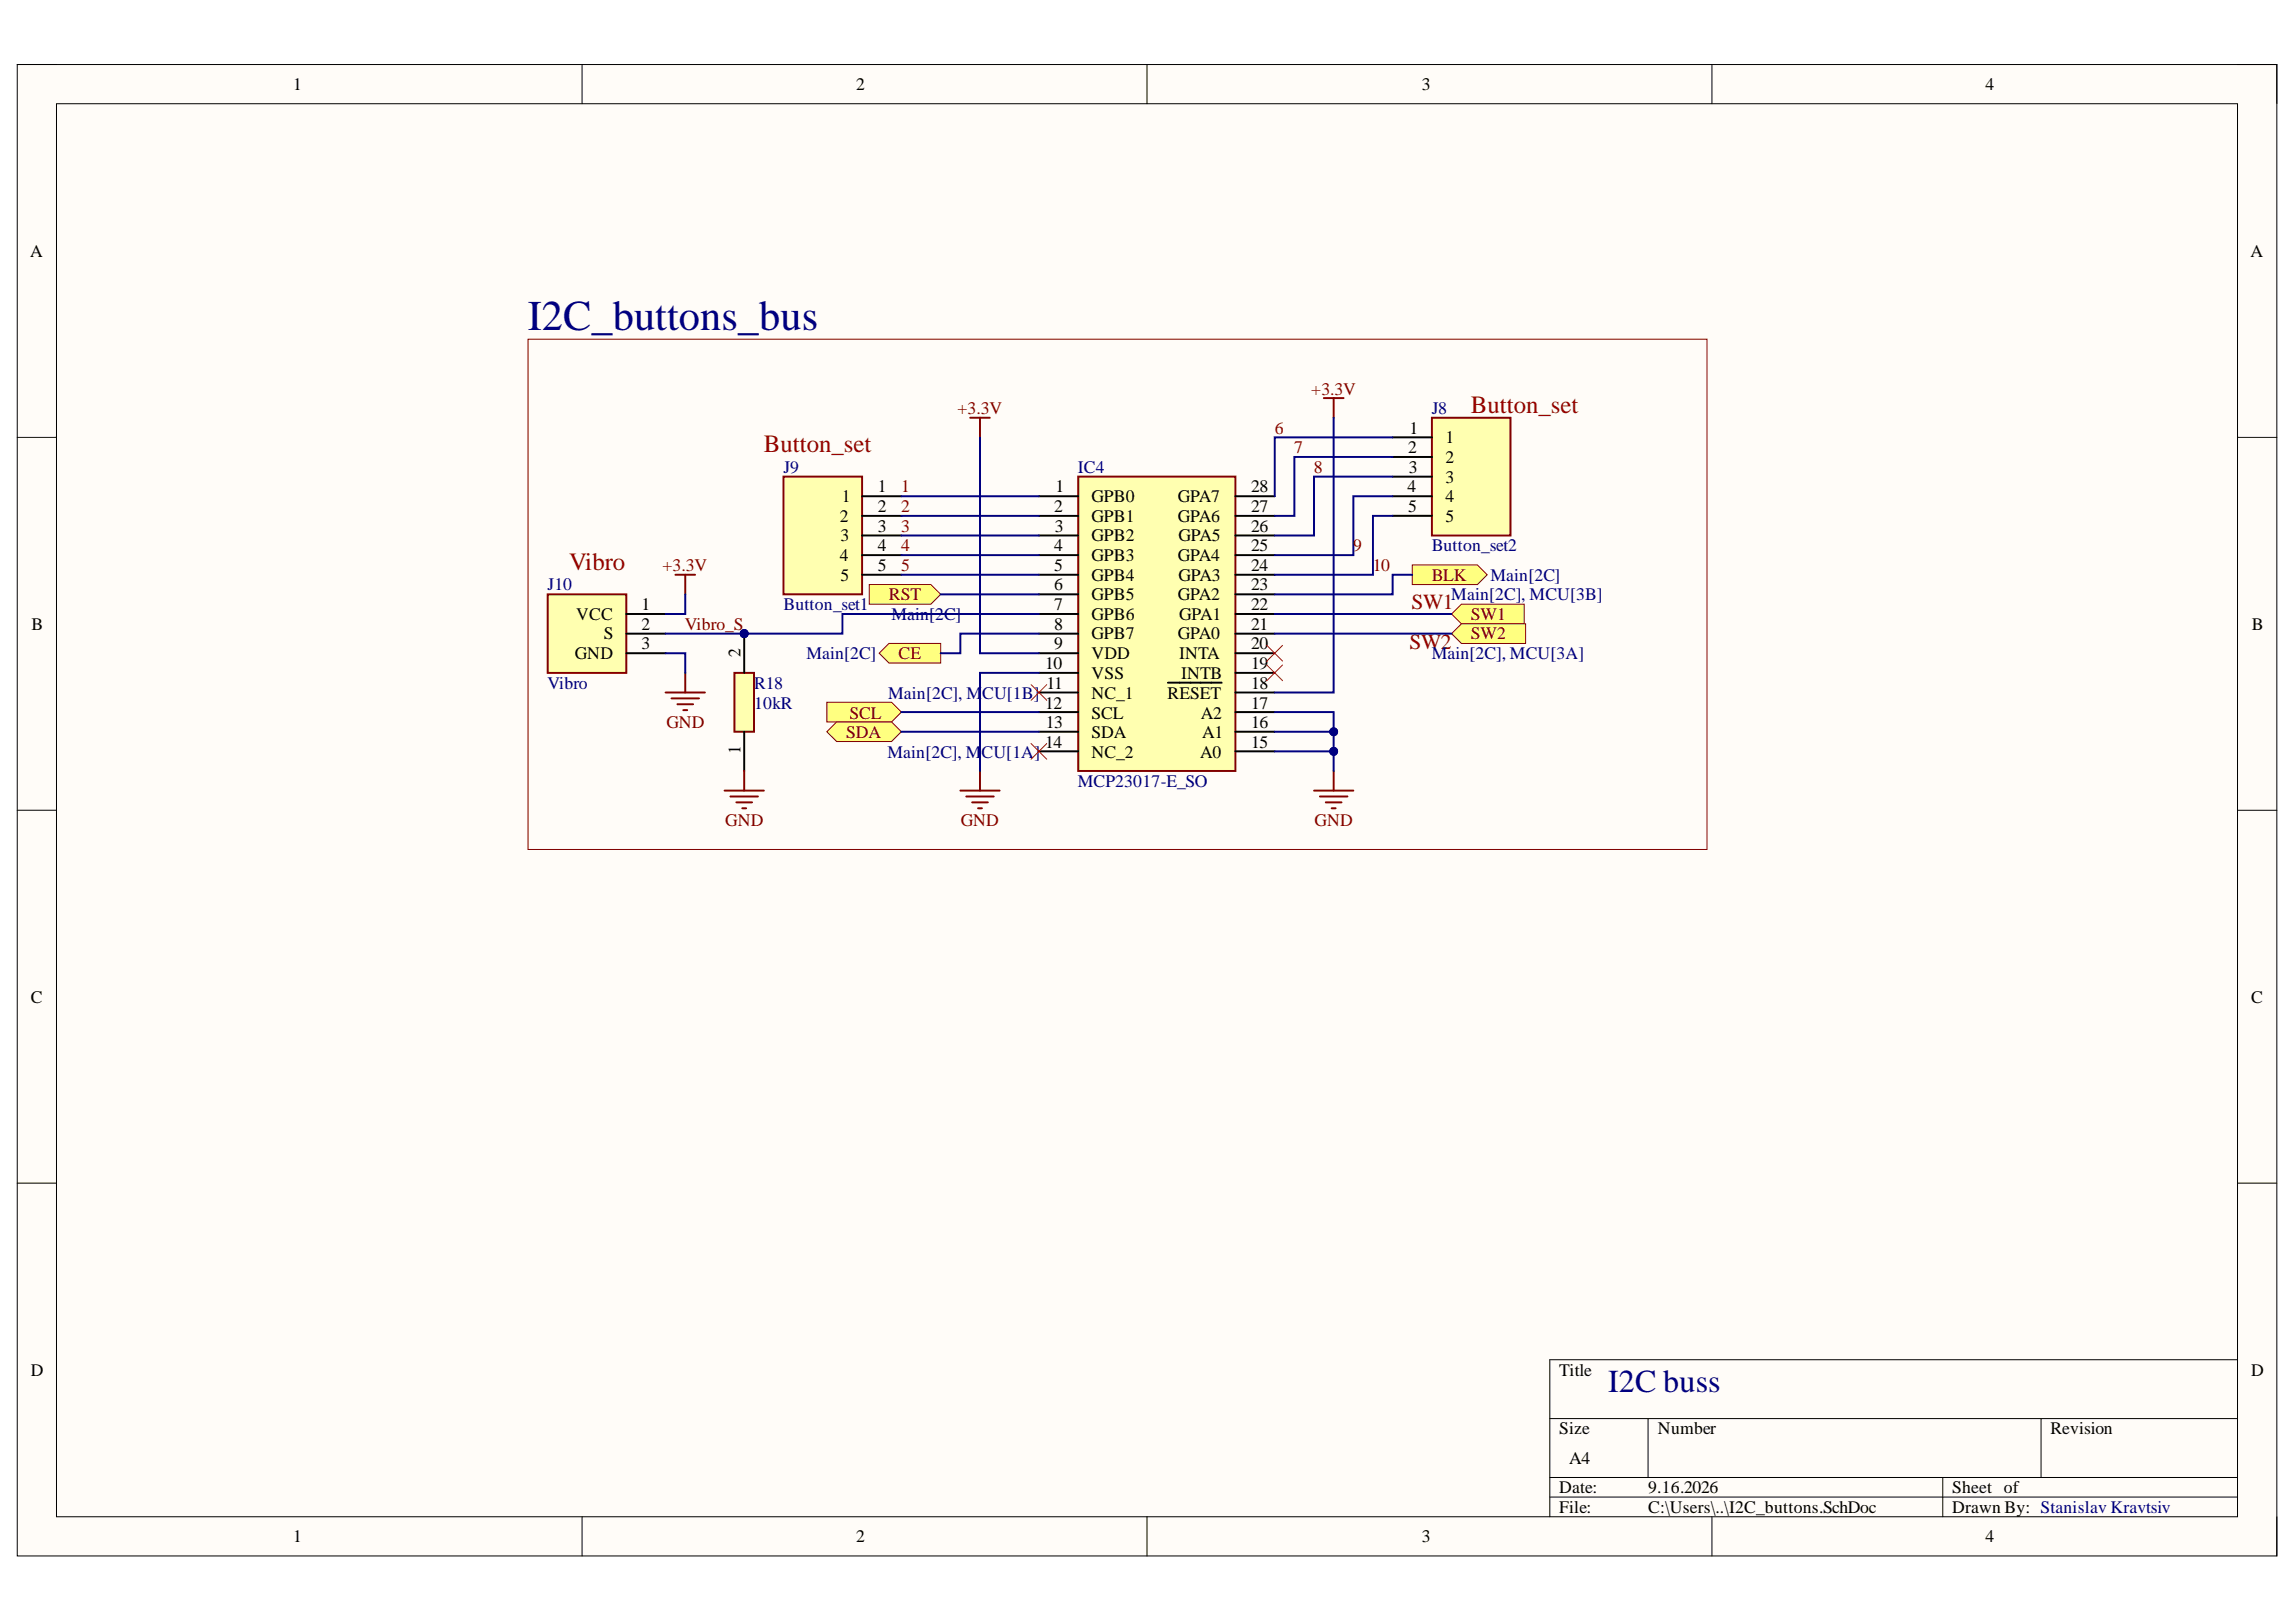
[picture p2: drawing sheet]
<svg xmlns="http://www.w3.org/2000/svg" width="297mm" height="210mm" viewBox="0 0 297 210" stroke-linecap="round" stroke-linejoin="round" font-family="sans-serif">
<defs><g id="words">
<text font-size="5.5" fill="#000080" x="68.3" y="42.8">I2C_buttons_bus</text>
<text font-size="4.1" fill="#000080" x="208.1" y="180.1">I2C buss</text>
<g font-size="3.2" fill="#980000">
<text x="190.3" y="53.4">Button_set</text>
<text x="98.8" y="58.5">Button_set</text>
<text x="73.6" y="73.7">Vibro</text>
</g>
<g font-size="2.8" fill="#980000">
<text x="182.3" y="83.9">SW2</text>
<text x="182.6" y="78.9">SW1</text>
</g>
<g font-size="2.3">
<text x="37.9" y="11.7">1</text>
<text x="110.8" y="11.7">2</text>
<text x="183.9" y="11.7">3</text>
<text x="256.9" y="11.7">4</text>
<text x="3.9" y="33.3">A</text>
<text x="291.2" y="33.3">A</text>
<text x="182.2" y="58.7">2</text>
<text x="182.3" y="56.1">1</text>
<text x="187" y="57.4">1</text>
<text x="187" y="59.9">2</text>
<text x="108.9" y="65">1</text>
<text x="113.6" y="63.7">1</text>
<text x="136.6" y="63.7">1</text>
<text x="141.2" y="65">GPB0</text>
<text x="152.4" y="65">GPA7</text>
<text x="161.9" y="63.7">28</text>
<text x="182.1" y="63.7">4</text>
<text x="182.3" y="61.2">3</text>
<text x="187" y="62.5">3</text>
<text x="187" y="65">4</text>
<text x="108.6" y="67.5">2</text>
<text x="108.7" y="70.1">3</text>
<text x="113.6" y="66.3">2</text>
<text x="113.6" y="68.8">3</text>
<text x="113.6" y="71.3">4</text>
<text x="136.4" y="66.3">2</text>
<text x="136.4" y="71.3">4</text>
<text x="136.5" y="68.8">3</text>
<text x="141.2" y="67.5">GPB1</text>
<text x="141.2" y="70.1">GPB2</text>
<text x="152.4" y="67.5">GPA6</text>
<text x="152.5" y="70.1">GPA5</text>
<text x="161.9" y="66.3">27</text>
<text x="161.9" y="68.8">26</text>
<text x="161.9" y="71.3">25</text>
<text x="182.2" y="66.3">5</text>
<text x="187" y="67.5">5</text>
<text x="108.6" y="72.6">4</text>
<text x="108.7" y="75.1">5</text>
<text x="113.6" y="73.9">5</text>
<text x="136.4" y="73.9">5</text>
<text x="136.4" y="76.4">6</text>
<text x="141.2" y="72.6">GPB3</text>
<text x="141.2" y="75.1">GPB4</text>
<text x="141.2" y="77.7">GPB5</text>
<text x="152.4" y="72.6">GPA4</text>
<text x="152.4" y="77.7">GPA2</text>
<text x="152.5" y="75.1">GPA3</text>
<text x="161.9" y="73.9">24</text>
<text x="161.9" y="76.4">23</text>
<text x="4.1" y="81.5">B</text>
<text x="74.5" y="80.2">VCC</text>
<text x="78.1" y="82.8">S</text>
<text x="83" y="78.9">1</text>
<text x="83" y="81.5">2</text>
<text x="136.4" y="78.9">7</text>
<text x="136.4" y="81.5">8</text>
<text x="141.2" y="80.2">GPB6</text>
<text x="141.2" y="82.8">GPB7</text>
<text x="152.4" y="82.8">GPA0</text>
<text x="152.6" y="80.2">GPA1</text>
<text x="161.9" y="78.9">22</text>
<text x="161.9" y="81.5">21</text>
<text x="291.3" y="81.5">B</text>
<text x="74.4" y="85.3">GND</text>
<text x="83" y="84">3</text>
<text x="95.8" y="85" transform="rotate(-90 95.8 85)">2</text>
<text x="135.2" y="86.6">10</text>
<text x="135.4" y="89.2">11</text>
<text x="136.4" y="84">9</text>
<text x="141.2" y="85.3">VDD</text>
<text x="141.2" y="87.8">VSS</text>
<text x="152.6" y="85.3">INTA</text>
<text x="152.8" y="87.8">INTB</text>
<text x="161.9" y="84">20</text>
<text x="161.9" y="86.6">19</text>
<text x="161.9" y="89.2">18</text>
<text x="135.2" y="91.7">12</text>
<text x="135.3" y="94.3">13</text>
<text x="141.2" y="90.4">NC_1</text>
<text x="141.2" y="93">SCL</text>
<text x="141.2" y="95.5">SDA</text>
<text x="151" y="90.4">RESET</text>
<text x="155.4" y="93">A2</text>
<text x="155.5" y="95.5">A1</text>
<text x="161.9" y="91.7">17</text>
<text x="161.9" y="94.3">16</text>
<text x="95.8" y="97.6" transform="rotate(-90 95.8 97.6)">1</text>
<text x="135.2" y="96.8">14</text>
<text x="141.2" y="98.1">NC_2</text>
<text x="155.3" y="98.1">A0</text>
<text x="161.9" y="96.8">15</text>
<text x="4" y="129.8">C</text>
<text x="291.2" y="129.8">C</text>
<text x="4" y="178">D</text>
<text x="201.7" y="178">Title</text>
<text x="291.2" y="178">D</text>
<text x="201.7" y="185.6">Size</text>
<text x="214.5" y="185.6">Number</text>
<text x="265.3" y="185.6">Revision</text>
<text x="203" y="189.4">A4</text>
<text x="201.7" y="193.2">Date:</text>
<text x="201.7" y="195.8">File:</text>
<text x="213.2" y="193.2">9.16.2026</text>
<text x="213.2" y="195.8">C:\Users\..\I2C_buttons.SchDoc</text>
<text x="252.6" y="193.2">Sheet of</text>
<text x="252.6" y="195.8">Drawn By: Stanislav Kravtsiv</text>
<text x="37.9" y="199.6">1</text>
<text x="110.8" y="199.6">2</text>
<text x="183.9" y="199.6">3</text>
<text x="256.9" y="199.6">4</text>
</g>
<g font-size="2.3" fill="#800000">
<text x="123.9" y="53.6">+3.3V</text>
<text x="169.6" y="51.1">+3.3V</text>
<text x="164.9" y="56.1">6</text>
<text x="167.4" y="58.7">7</text>
<text x="116.6" y="63.7">1</text>
<text x="170" y="61.2">8</text>
<text x="116.6" y="66.3">2</text>
<text x="116.6" y="68.8">3</text>
<text x="116.6" y="71.3">4</text>
<text x="175.1" y="71.3">9</text>
<text x="85.7" y="73.9">+3.3V</text>
<text x="115" y="77.7">RST</text>
<text x="116.6" y="73.9">5</text>
<text x="177.6" y="73.9">10</text>
<text x="185.2" y="75.1">BLK</text>
<text x="88.6" y="81.5">Vibro_S</text>
<text x="190.3" y="80.2">SW1</text>
<text x="190.3" y="82.8">SW2</text>
<text x="116.3" y="85.3">CE</text>
<text x="86.2" y="94.3">GND</text>
<text x="109.5" y="95.5">SDA</text>
<text x="109.9" y="93">SCL</text>
<text x="93.8" y="106.9">GND</text>
<text x="124.3" y="106.9">GND</text>
<text x="170.1" y="106.9">GND</text>
</g>
<g font-size="2.3" fill="#000080">
<text x="185.2" y="53.6">J8</text>
<text x="101.4" y="61.2">J9</text>
<text x="139.4" y="61.2">IC4</text>
<text x="185.2" y="71.3">Button_set2</text>
<text x="70.8" y="76.4">J10</text>
<text x="187.8" y="77.7">Main[2C], MCU[3B]</text>
<text x="192.8" y="75.1">Main[2C]</text>
<text x="101.4" y="78.9">Button_set1</text>
<text x="115.3" y="80.2">Main[2C]</text>
<text x="70.8" y="89.2">Vibro</text>
<text x="97.6" y="89.2">R18</text>
<text x="104.3" y="85.3">Main[2C]</text>
<text x="185.2" y="85.3">Main[2C], MCU[3A]</text>
<text x="97.6" y="91.7">10kR</text>
<text x="114.9" y="90.4">Main[2C], MCU[1B]</text>
<text x="114.8" y="98.1">Main[2C], MCU[1A]</text>
<text x="139.4" y="101.9">MCP23017-E_SO</text>
</g>
</g></defs>
<path d="M2.2 8.4h292.4v193h-292.4z" fill-rule="evenodd" fill="#fffcf8"/>
<path d="M2.2 8.4h292.4v193h-292.4z" fill="none" stroke="#000" stroke-width=".13"/>
<path d="M7.3 13.4h282.2v182.9h-282.2z" fill-rule="evenodd" fill="#fffcf8"/>
<g fill="none" stroke="#000" stroke-width=".13">
<path d="M2.2 8.3h5.1M7.3 13.4h282.2v182.9h-282.2zM75.3 8.3v5.1M148.4 8.3v5.1M221.5 8.4v5M289.5 8.4h5.1v5M2.2 56.6h5.1M289.5 56.6h5.1M2.2 104.9h5.1M289.5 104.9h5.1M2.2 153.1h5.1M289.5 153.1h5.1"/>
<path d="M289.5 176h-89v20.3M75.3 196.3v5.1M148.4 196.3v5.1M200.5 183.6h89M200.5 191.2h89M200.5 193.7h89M213.2 183.6v7.6M221.5 196.3v5.1M251.3 191.2v5.1M264.1 183.6v7.6M294.6 196.3v5.1"/>
</g>
<path d="M139.5 61.7h20.3v38.1h-20.3z" fill-rule="evenodd" fill="#ffffb0"/>
<path d="M139.5 61.7h20.3v38.1h-20.3zM126.8 99.8v2.5M124.2 102.3h5.1M125 103.1h3.6M125.8 103.8h2M126.5 104.6h.5" fill="none" stroke="#800000" stroke-width=".25"/>
<g fill="none" stroke="#000" stroke-width=".25">
<path d="M134.4 64.2h5.1M134.4 66.8h5.1M134.4 69.3h5.1M134.4 71.8h5.1M134.4 74.4h5.1M134.4 76.9h5.1M134.4 79.5h5.1M159.8 64.2h5.1M159.8 66.8h5.1M159.8 69.3h5.1M159.8 71.8h5.1M159.8 74.4h5.1"/>
<path d="M159.8 76.9h5.1M159.8 79.5h5.1M134.4 82h5.1M134.4 84.5h5.1M134.4 87.1h5.1M134.4 89.6h5.1M134.4 92.2h5.1M134.4 94.7h5.1M134.4 97.2h5.1M151.1 88.3h6.9M159.8 82h5.1M159.8 84.5h5.1"/>
<path d="M159.8 87.1h5.1M159.8 89.6h5.1M159.8 92.2h5.1M159.8 94.7h5.1M159.8 97.2h5.1"/>
</g>
<path d="M107 90.9h8.3l1.3 1.3-1.3 1.2h-8.3z" fill-rule="evenodd" fill="#ffff80"/>
<path d="M107 90.9h8.3l1.3 1.3-1.3 1.2h-8.3z" fill="none" stroke="#800000" stroke-width=".13"/>
<path d="M107 94.7l1.2-1.3h7.1l1.3 1.3-1.3 1.3h-7.1z" fill-rule="evenodd" fill="#ffff80"/>
<path d="M68.3 43.9h152.5v66h-152.5zM107 94.7l1.2-1.3h7.1l1.3 1.3-1.3 1.3h-7.1z" fill="none" stroke="#800000" stroke-width=".13"/>
<path d="M171.3 51.5h2.5M172.5 51.5v2.6M172.5 99.8v2.5M170 102.3h5.1M170.8 103.1h3.5M171.5 103.8h2.1M172.3 104.6h.5" fill="none" stroke="#800000" stroke-width=".25"/>
<path d="M133.4 88.6l2 2M133.4 96.2l2 2M135.4 88.6l-2 2M135.4 96.2l-2 2" fill="none" stroke="#f00" stroke-width=".13"/>
<path d="M70.9 76.9h10.1v10.2h-10.1z" fill-rule="evenodd" fill="#ffffb0"/>
<path d="M70.9 76.9h10.1v10.2h-10.1zM87.4 74.4h2.5M88.7 74.4v2.5M86.1 89.6h5.1M86.9 90.4h3.5M87.6 91.1h2.1M88.4 91.9h.5M88.7 87.1v2.5" fill="none" stroke="#800000" stroke-width=".25"/>
<path d="M81 79.5h5.1M81 82h5.1M81 84.5h5.1" fill="none" stroke="#000" stroke-width=".25"/>
<circle cx="96.3" cy="82" r=".51" fill="#000080"/>
<circle cx="96.3" cy="82" r=".51" fill="none" stroke="#000080" stroke-width=".13"/>
<path d="M95 87.1h2.5v7.6h-2.5z" fill-rule="evenodd" fill="#ffffb0"/>
<path d="M95 87.1h2.5v7.6h-2.5z" fill="none" stroke="#800000" stroke-width=".25"/>
<path d="M96.3 82v5.1M96.3 94.7v5.1" fill="none" stroke="#000" stroke-width=".25"/>
<circle cx="96.3" cy="82" r=".51" fill="#000080"/>
<circle cx="96.3" cy="82" r=".51" fill="none" stroke="#000080" stroke-width=".13"/>
<path d="M96.3 99.8v2.5M93.7 102.3h5.1M94.5 103.1h3.6M95.3 103.8h2M96 104.6h.5" fill="none" stroke="#800000" stroke-width=".25"/>
<path d="M113.7 84.5l1.3-1.2h6.7v2.5h-6.7z" fill-rule="evenodd" fill="#ffff80"/>
<path d="M113.7 84.5l1.3-1.2h6.7v2.5h-6.7z" fill="none" stroke="#800000" stroke-width=".13"/>
<path d="M112.5 75.6h7.9l1.3 1.3-1.3 1.3h-7.9z" fill-rule="evenodd" fill="#ffff80"/>
<path d="M112.5 75.6h7.9l1.3 1.3-1.3 1.3h-7.9z" fill="none" stroke="#800000" stroke-width=".13"/>
<path d="M182.7 73.1h8.4l1.3 1.3-1.3 1.3h-8.4z" fill-rule="evenodd" fill="#ffff80"/>
<path d="M182.7 73.1h8.4l1.3 1.3-1.3 1.3h-8.4z" fill="none" stroke="#800000" stroke-width=".13"/>
<path d="M163.9 83.5l2 2.1M163.9 86.1l2 2M165.9 83.5l-2 2.1M165.9 86.1l-2 2" fill="none" stroke="#f00" stroke-width=".13"/>
<path d="M187.8 79.5l1.3-1.3h8.1v2.5h-8.1z" fill-rule="evenodd" fill="#ffff80"/>
<path d="M187.8 79.5l1.3-1.3h8.1v2.5h-8.1z" fill="none" stroke="#800000" stroke-width=".13"/>
<path d="M187.8 82l1.3-1.3h8.3v2.6h-8.3z" fill-rule="evenodd" fill="#ffff80"/>
<path d="M187.8 82l1.3-1.3h8.3v2.6h-8.3z" fill="none" stroke="#800000" stroke-width=".13"/>
<path d="M185.3 54.1h10.1v15.2h-10.1z" fill-rule="evenodd" fill="#ffffb0"/>
<path d="M185.3 54.1h10.1v15.2h-10.1z" fill="none" stroke="#800000" stroke-width=".25"/>
<path d="M180.2 56.6h5.1M180.2 59.1h5.1M180.2 61.7h5.1M180.2 64.2h5.1M180.2 66.8h5.1" fill="none" stroke="#000" stroke-width=".25"/>
<path d="M101.4 61.7h10.1v15.2h-10.1z" fill-rule="evenodd" fill="#ffffb0"/>
<path d="M125.5 54.1h2.6M126.8 54.1v2.5M101.4 61.7h10.1v15.2h-10.1z" fill="none" stroke="#800000" stroke-width=".25"/>
<path d="M111.5 64.2h5.1M111.5 66.8h5.1M111.5 69.3h5.1M111.5 71.8h5.1M111.5 74.4h5.1" fill="none" stroke="#000" stroke-width=".25"/>
<path d="M116.6 92.2h17.8M116.6 94.7h17.8M134.4 87.1h-7.6v12.7M164.9 97.2h7.6v2.6" fill="none" stroke="#000080" stroke-width=".25"/>
<circle cx="172.5" cy="97.2" r=".51" fill="#000080"/>
<circle cx="172.5" cy="97.2" r=".51" fill="none" stroke="#000080" stroke-width=".13"/>
<path d="M164.9 94.7h7.6v2.5" fill="none" stroke="#000080" stroke-width=".25"/>
<circle cx="172.5" cy="94.7" r=".51" fill="#000080"/>
<circle cx="172.5" cy="94.7" r=".51" fill="none" stroke="#000080" stroke-width=".13"/>
<circle cx="172.5" cy="97.2" r=".51" fill="#000080"/>
<circle cx="172.5" cy="97.2" r=".51" fill="none" stroke="#000080" stroke-width=".13"/>
<path d="M164.9 92.2h7.6v2.5" fill="none" stroke="#000080" stroke-width=".25"/>
<circle cx="172.5" cy="94.7" r=".51" fill="#000080"/>
<circle cx="172.5" cy="94.7" r=".51" fill="none" stroke="#000080" stroke-width=".13"/>
<path d="M172.5 54.1v35.5h-7.6M88.7 76.9v2.6h-2.6M116.6 64.2h17.8M116.6 66.8h17.8M116.6 69.3h17.8M116.6 71.8h17.8M116.6 74.4h17.8M134.4 79.5h-25.4v2.5h-22.9M164.9 79.5h22.9M86.1 84.5h2.6v2.6M164.9 82h22.9" fill="none" stroke="#000080" stroke-width=".25"/>
<circle cx="96.3" cy="82" r=".51" fill="#000080"/>
<circle cx="96.3" cy="82" r=".51" fill="none" stroke="#000080" stroke-width=".13"/>
<path d="M126.8 56.6v27.9h7.6M180.2 59.1h-12.7v7.7h-2.6M180.2 56.6h-15.3v7.6M121.7 76.9h12.7M180.2 66.8h-2.6v7.6h-12.7M180.2 64.2h-5.1v7.6h-10.2M180.2 61.7h-10.2v7.6h-5.1M182.7 74.4h-2.5v2.5h-15.3M134.4 82h-10.2v2.5h-2.5" fill="none" stroke="#000080" stroke-width=".25"/>
<use href="#words"/>
</svg>
